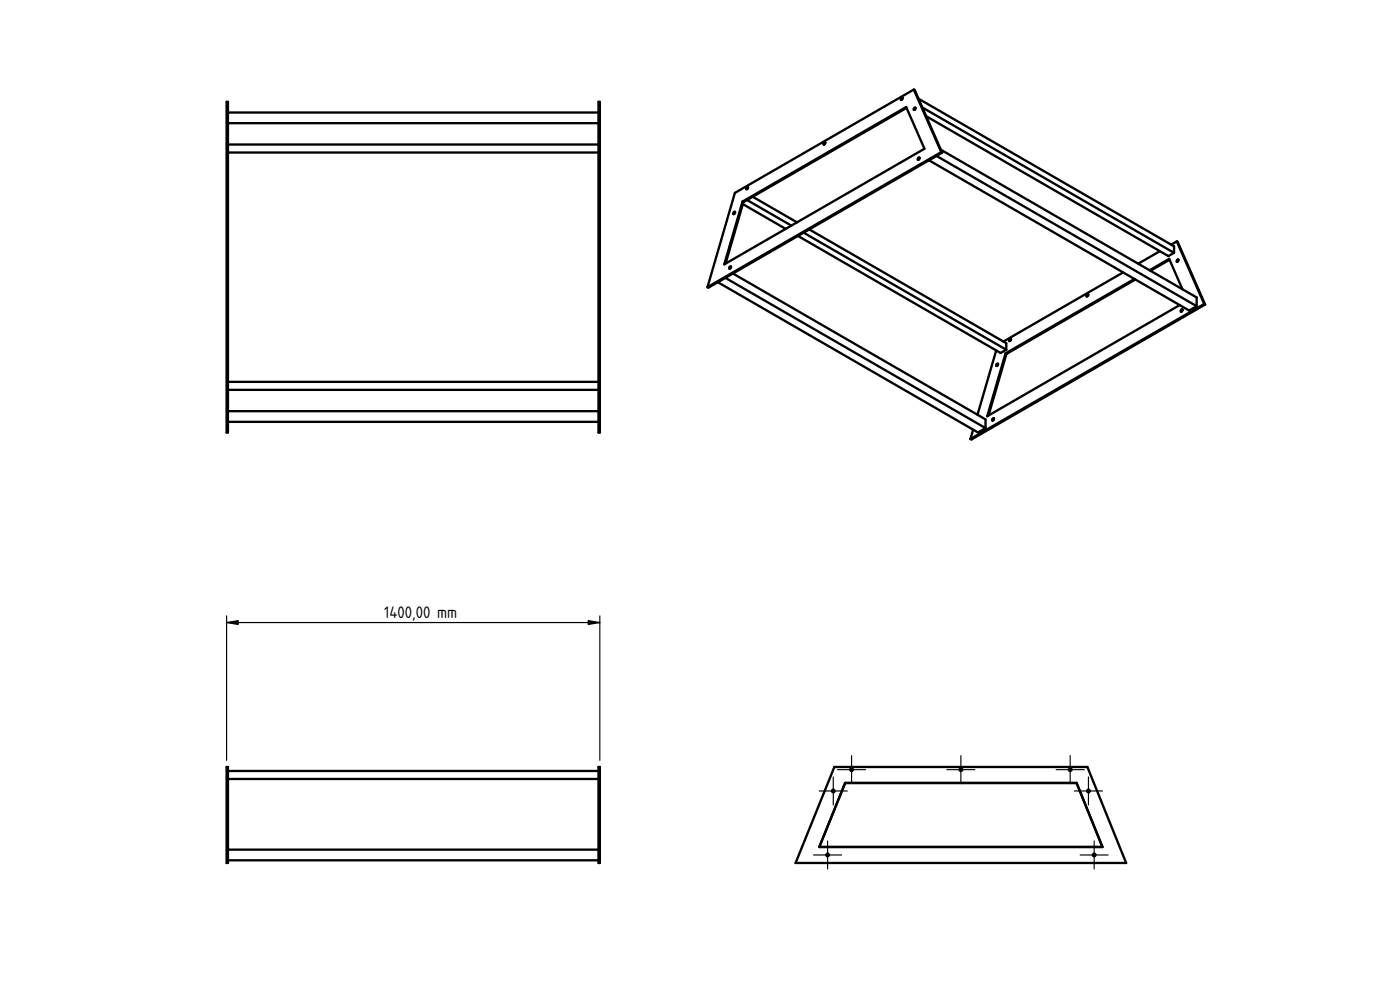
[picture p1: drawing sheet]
<svg xmlns="http://www.w3.org/2000/svg" width="420mm" height="297mm" viewBox="0 0 420 297" stroke-linecap="round" stroke-linejoin="round" font-family="sans-serif">
<defs><g id="words">
<text font-size="4.7" x="115.3" y="185.3">1400,00 mm</text>
</g></defs>
<path d="M124 244.5h.1" fill="none" stroke="#000" stroke-width=".3"/>
<path d="M68.4 233.7h111.2v21.2h-111.2z" fill-rule="evenodd" fill="#fff"/>
<path d="M124 244.5h.1" fill="none" stroke="#000" stroke-width=".3"/>
<g fill="#fff">
<path d="M68.4 254.9h111.2v3.2h-111.2z" fill-rule="evenodd"/>
<path d="M68.4 231.3h111.2v2.4h-111.2z" fill-rule="evenodd"/>
<path d="M68 230.1h.4v28.8h-.4z" fill-rule="evenodd"/>
<path d="M179.6 230.1h.4v28.8h-.4z" fill-rule="evenodd"/>
</g>
<path d="M68 230.1h.4v28.8h-.4zM68.4 233.7h111.2M68.4 231.3h111.2M179.6 230.1h.4v28.8h-.4zM68.4 258.1h111.2M68.4 254.9h111.2" fill="none" stroke="#000" stroke-width=".7"/>
<path d="M124 244.5h.1" fill="none" stroke="#000" stroke-width=".3"/>
<path d="M68 184.8v43.3M68 186.8h112M180 184.8v43.3" fill="none" stroke="#000" stroke-width=".35"/>
<path d="M68 186.8l3.5-.6v1.2zM176.5 186.2l3.5 .6-3.5 .6z" fill="#000" stroke="#000" stroke-width=".35"/>
<path d="M68 30.6h.4v3.2h111.2v-3.2h.4v99.2h-.4v-3.2h-111.2v3.2h-.4z" fill-rule="evenodd" fill="#fff"/>
<path d="M124 80.2h.1" fill="none" stroke="#000" stroke-width=".3"/>
<path d="M68.4 45.8h111.2v68.8h-111.2z" fill-rule="evenodd" fill="#fff"/>
<path d="M124 80.2h.1" fill="none" stroke="#000" stroke-width=".3"/>
<g fill="#fff">
<path d="M68.4 37h111.2v6.4h-111.2z" fill-rule="evenodd"/>
<path d="M68.4 117h111.2v6.4h-111.2z" fill-rule="evenodd"/>
<path d="M68.4 123.4h111.2v3.2h-111.2z" fill-rule="evenodd"/>
<path d="M68.4 33.8h111.2v3.2h-111.2z" fill-rule="evenodd"/>
<path d="M68.4 43.4h111.2v2.4h-111.2z" fill-rule="evenodd"/>
<path d="M68.4 114.6h111.2v2.4h-111.2z" fill-rule="evenodd"/>
<path d="M68 30.6h.4v99.2h-.4z" fill-rule="evenodd"/>
<path d="M179.6 30.6h.4v99.2h-.4z" fill-rule="evenodd"/>
</g>
<path d="M68 30.6h.4v99.2h-.4zM68.4 37h111.2M68.4 33.8h111.2M179.6 30.6h.4v99.2h-.4zM68.4 45.8h111.2M68.4 43.4h111.2M68.4 117h111.2M68.4 114.6h111.2M68.4 126.6h111.2M68.4 123.4h111.2" fill="none" stroke="#000" stroke-width=".7"/>
<path d="M220.6 57.9l53.6-31 .3 .1 1.2 2.6 75.8 43.8 1.7-1 .3 .2 8.2 18.8-70.2 40.5-.3-.2 .9-2.8-76.7-44.2-2.8 1.6-.3-.2z" fill-rule="evenodd" fill="#fff"/>
<path d="M288.4 80.2h.1" fill="none" stroke="#000" stroke-width=".3"/>
<path d="M242.9 68.8l35.9-20.7 58.3 33.6-36 20.8z" fill-rule="evenodd" fill="#fff"/>
<path d="M288.4 80.2h.1" fill="none" stroke="#000" stroke-width=".3"/>
<path d="M220 82.1l19.5-11.3 59.5 34.3-5.6 19.3z" fill-rule="evenodd" fill="#fff"/>
<path d="M288.4 80.2h.1" fill="none" stroke="#000" stroke-width=".3"/>
<g fill="#fff">
<path d="M220.6 57.9l53.6-31 8.3 18.7-70.2 40.5z" fill-rule="evenodd"/>
<path d="M222.8 60.5l49.2-28.4 5.4 12.5-60 34.7z" fill-rule="evenodd"/>
<path d="M302 106.2l38.7-22.3 13.3 7.6-57.3 33.2z" fill-rule="evenodd"/>
<path d="M225.9 59l46.2-26.6 5.3 12.2-38.2 22.1z" fill-rule="evenodd"/>
<path d="M301.1 102.5l36-20.8 3.4 2-38.7 22.3-5.5 18.9 57.7-33.4 2.9 1.7 2.2-1.3v-2.7l-4.2-2.4-4-9.1-5.9 3.4-3.4-2 6.5-3.7 2.5 1.4 1.7-.9v-2l-.8-.5 1.7-1 8.2 18.8-70.2 40.5 .9-2.8 1.4 .9 2.3-1.4v-2.6l-2.4-1.4 5.6-19.3 1.3 .8 1.7-1v-1.9z" fill-rule="evenodd"/>
<path d="M278 34.9l70.1 40.5-6.5 3.7-59.2-34.2z" fill-rule="evenodd"/>
<path d="M278.8 48.1l2.3-1.3 78 45.1-2.2 1.3z" fill-rule="evenodd"/>
</g>
<path d="M288.4 80.2h.1" fill="none" stroke="#000" stroke-width=".3"/>
<g fill="#fff">
<path d="M215.4 84.7l2.3-1.3 78.1 45-2.3 1.4z" fill-rule="evenodd"/>
<path d="M282.4 44.9l76.7 44.3v2.7l-78-45.1 1.7-1z" fill-rule="evenodd"/>
</g>
<path d="M288.4 80.2h.1" fill="none" stroke="#000" stroke-width=".3"/>
<g fill="#fff">
<path d="M222.9 61.2l12.9 7.5-18 10.4z"/>
<path d="M217.7 83.4l2.3-1.3 75.8 43.7v2.6z" fill-rule="evenodd"/>
<path d="M275.7 29.6l76.6 44.3v2l-75.5-43.7z" fill-rule="evenodd"/>
<path d="M276.8 32.2l75.5 43.7-1.7 .9-72.6-41.9z" fill-rule="evenodd"/>
<path d="M239.5 70.8l1.7-1 60.8 35.1-1.7 1z" fill-rule="evenodd"/>
</g>
<path d="M288.4 80.2h.1" fill="none" stroke="#000" stroke-width=".3"/>
<path d="M241.2 69.8l1.7-1 58.2 33.7 .9 .5v1.9z" fill-rule="evenodd" fill="#fff"/>
<path d="M288.4 80.2h.1" fill="none" stroke="#000" stroke-width=".3"/>
<g fill="#fff">
<path d="M345.3 81.2l5.7-3.3 3.9 8.9z"/>
<path d="M224.2 60l1.7-1 13.3 7.7-1.7 1z" fill-rule="evenodd"/>
<path d="M223.1 60.6l1.1-.6 13.3 7.7-1.7 1-12.9-7.5z" fill-rule="evenodd"/>
<path d="M212.3 86.1l70.2-40.5 .3 .2-70.2 40.5z" fill-rule="evenodd"/>
<path d="M291.2 131.7l70.2-40.5 .3 .2-70.2 40.5z" fill-rule="evenodd"/>
<path d="M222.8 60.5l49.2-28.4 .1 .3-49 28.2z" fill-rule="evenodd"/>
<path d="M301.8 106l38.7-22.3 .2 .2-38.7 22.3z" fill-rule="evenodd"/>
<path d="M222.8 60.5l.3 .1-5.3 18.5-.4 .2z" fill-rule="evenodd"/>
<path d="M301.8 106l.2 .2-5.3 18.5-.4 .2z" fill-rule="evenodd"/>
<path d="M353.2 72.4l.3 .2 8.2 18.8-.3-.2z" fill-rule="evenodd"/>
<path d="M274.2 26.9l.3 .1 8.3 18.8-.3-.2z" fill-rule="evenodd"/>
<path d="M345 81.1l5.9-3.4 .1 .2-5.7 3.3z" fill-rule="evenodd"/>
<path d="M298 125.6l.1-.1a.35 .35 0 0 1 .1 .5 .35 .35 0 0 1-.4 .1z" fill-rule="evenodd"/>
<path d="M353.3 77.9l.2-.1a.35 .35 0 0 1 .1 .5 .35 .35 0 0 1-.5 .1z" fill-rule="evenodd"/>
<path d="M326.2 88.3l.2-.1a.35 .35 0 0 1 .1 .5 .35 .35 0 0 1-.5 .1z" fill-rule="evenodd"/>
<path d="M275.6 47.3l.2-.1a.35 .35 0 0 1 .1 .5 .35 .35 0 0 1-.5 .1z" fill-rule="evenodd"/>
<path d="M219 80l.2-.1a.35 .35 0 0 1 .1 .5 .35 .35 0 0 1-.5 .1z" fill-rule="evenodd"/>
<path d="M299.2 109.2l.1-.1a.35 .35 0 0 1 .2 .5 .35 .35 0 0 1-.5 .1z" fill-rule="evenodd"/>
<path d="M303.1 101.7l.1-.1a.35 .35 0 0 1 .1 .5 .35 .35 0 0 1-.4 .1z" fill-rule="evenodd"/>
<path d="M354.5 92.9l.2-.1a.35 .35 0 0 1 .1 .5 .35 .35 0 0 1-.5 .1z" fill-rule="evenodd"/>
<path d="M220.3 63.6l.1-.1a.35 .35 0 0 1 .1 .5 .35 .35 0 0 1-.4 .1z" fill-rule="evenodd"/>
<path d="M270.5 29.4l.2-.1a.35 .35 0 0 1 .1 .5 .35 .35 0 0 1-.5 .1z" fill-rule="evenodd"/>
<path d="M247.3 42.8l.2-.1a.35 .35 0 0 1 .1 .4 .35 .35 0 0 1-.5 .2z" fill-rule="evenodd"/>
<path d="M224.1 56.1h.2a.35 .35 0 0 1 .1 .4 .35 .35 0 0 1-.5 .2z" fill-rule="evenodd"/>
<path d="M220.3 63.6l.3 .1-.4 .6-.1-.3z" fill-rule="evenodd"/>
<path d="M354.5 92.9l.4 .1-.4 .5-.2-.3z" fill-rule="evenodd"/>
<path d="M247.3 42.8l.4 .1-.4 .5-.2-.3z" fill-rule="evenodd"/>
<path d="M326.2 88.3l.4 .1-.4 .6-.2-.3z" fill-rule="evenodd"/>
<path d="M298 125.6l.3 .1-.4 .5-.1-.3z" fill-rule="evenodd"/>
<path d="M219 80l.4 .1-.4 .5-.2-.3z" fill-rule="evenodd"/>
<path d="M303.1 101.7l.3 .1-.4 .6-.1-.3z" fill-rule="evenodd"/>
<path d="M275.6 47.3l.4 .1-.4 .6-.2-.3z" fill-rule="evenodd"/>
<path d="M353.3 77.9l.4 .1-.4 .6-.2-.3z" fill-rule="evenodd"/>
<path d="M299.2 109.2l.3 .1-.4 .5-.1-.3z" fill-rule="evenodd"/>
<path d="M224.1 56.1l.4 .2-.4 .5-.2-.3z" fill-rule="evenodd"/>
<path d="M270.5 29.4l.4 .1-.4 .5-.2-.3z" fill-rule="evenodd"/>
<path d="M270.7 29.6l.2-.1-.3 .5z" fill-rule="evenodd"/>
<path d="M353.5 78.2l.2-.2-.3 .5z" fill-rule="evenodd"/>
<path d="M275.8 47.6l.2-.2-.3 .5z" fill-rule="evenodd"/>
<path d="M219.3 80.2l.1-.1-.3 .5z" fill-rule="evenodd"/>
<path d="M298.2 125.8l.1-.1-.3 .5z" fill-rule="evenodd"/>
<path d="M326.5 88.6l.1-.2-.3 .5z" fill-rule="evenodd"/>
<path d="M299.4 109.4l.1-.1-.3 .5z" fill-rule="evenodd"/>
<path d="M303.3 102l.1-.2-.3 .5z" fill-rule="evenodd"/>
<path d="M354.7 93.1l.2-.1-.3 .5z" fill-rule="evenodd"/>
<path d="M224.3 56.4l.2-.1-.3 .4z" fill-rule="evenodd"/>
<path d="M247.5 43l.2-.1-.3 .5z" fill-rule="evenodd"/>
<path d="M220.5 63.9l.1-.2-.3 .5z" fill-rule="evenodd"/>
<path d="M274.6 32.6l.2-.1-.3 .4z" fill-rule="evenodd"/>
<circle cx="274.5" cy="32.7" r=".3"/>
</g>
<g fill="none" stroke="#000" stroke-width=".7">
<path d="M270.5 29.4l.2-.1a.35 .35 0 0 1 .1 .5 .35 .35 0 0 1-.5 .1zM270.9 29.5l-.3 .5M272.1 32.4l-49 28.2M274.2 26.9l.3 .1 8.3 18.8M274.2 26.9l8.3 18.7M274.2 26.9l-53.6 31-8.3 28.2M274.4 32.4l.1-.1a.35 .35 0 0 1 .2 .4 .35 .35 0 0 1-.5 .2zM274.5 32.9h.1M274.8 32.5l-.3 .5M275.7 29.6l76.6 44.3v2M276.8 32.2l75.5 43.7M278 34.9l72.6 41.9 1.7-.9"/>
<path d="M224.1 56.1h.2a.35 .35 0 0 1 .1 .4 .35 .35 0 0 1-.5 .2zM224.5 56.3l-.3 .4M225.9 59l13.3 7.7M247.3 42.8l.2-.1a.35 .35 0 0 1 .1 .5 .35 .35 0 0 1-.5 .1zM247.7 42.9l-.3 .5M275.6 47.3l.2-.1a.35 .35 0 0 1 .1 .5 .35 .35 0 0 1-.5 .1zM276 47.4l-.3 .5M278.8 48.1l78.1 45.1 2.2-1.3M281.1 46.8l78 45.1M282.4 44.9l76.7 44.3v2.7M282.5 45.6l.3 .2M282.5 45.6l-70.2 40.5"/>
<path d="M282.8 45.8l-70.2 40.5-.3-.2M219 80l.2-.1a.35 .35 0 0 1 .1 .5 .35 .35 0 0 1-.5 .1zM220.3 63.6l.1-.1a.35 .35 0 0 1 .1 .5 .35 .35 0 0 1-.4 .1zM220.6 63.7l-.3 .5M222.8 60.5l49.2-28.4 5.4 12.5-60 34.7zM222.8 60.5l.3 .1M222.9 61.2l12.9 7.5M223.1 60.6l-5.3 18.5M224.2 60l13.3 7.7M239.5 70.8l60.8 35.1 1.7-1M241.2 69.8l60.8 35.1M242.9 68.8l59.1 34.2v1.9"/>
<path d="M348.1 75.4l-6.5 3.7M351 77.9l-5.7 3.3M353.2 72.4l.3 .2 8.2 18.8M353.2 72.4l8.2 18.8M353.2 72.4l-1.7 1M353.3 77.9l.2-.1a.35 .35 0 0 1 .1 .5 .35 .35 0 0 1-.5 .1zM353.7 78l-.3 .5M215.4 84.7l78.1 45.1 2.3-1.4M217.7 83.4l78.1 45M219.4 80.1l-.3 .5M220 82.1l75.8 43.7v2.6M326.2 88.3l.2-.1a.35 .35 0 0 1 .1 .5 .35 .35 0 0 1-.5 .1z"/>
<path d="M326.6 88.4l-.3 .5M337.1 81.7l-36 20.8M340.5 83.7l-38.7 22.3M340.7 83.9l-38.7 22.3M345 81.1l5.9-3.4 4 9.1M354 91.5l-57.7 33.4 5.5-18.9M354.5 92.9l.2-.1a.35 .35 0 0 1 .1 .5 .35 .35 0 0 1-.5 .1zM354.9 93l-.3 .5M361.4 91.2l.3 .2M361.4 91.2l-70.2 40.5M361.7 91.4l-70.2 40.5-.3-.2M299 105.1l-5.6 19.3"/>
<path d="M299.2 109.2l.1-.1a.35 .35 0 0 1 .2 .5 .35 .35 0 0 1-.5 .1zM299.5 109.3l-.3 .5M301.8 106l.2 .2M302 106.2l-5.3 18.5M303.1 101.7l.1-.1a.35 .35 0 0 1 .1 .5 .35 .35 0 0 1-.4 .1zM303.4 101.8l-.3 .5M292.1 128.9l-.9 2.8M298 125.6l.1-.1a.35 .35 0 0 1 .1 .5 .35 .35 0 0 1-.4 .1zM298.3 125.7l-.3 .5"/>
</g>
<path d="M250.4 230.1h75.9l11.7 28.8h-99.2z" fill-rule="evenodd" fill="#fff"/>
<path d="M288.4 244.5h.1" fill="none" stroke="#000" stroke-width=".3"/>
<path d="M253.6 234.9h69.5l7.8 19.2h-85z" fill-rule="evenodd" fill="#fff"/>
<path d="M288.4 244.5h.1" fill="none" stroke="#000" stroke-width=".3"/>
<g fill="#fff">
<circle cx="328.4" cy="256.5" r=".4"/>
<circle cx="250.1" cy="237.3" r=".4"/>
<circle cx="255.6" cy="230.9" r=".4"/>
<circle cx="288.4" cy="230.9" r=".4"/>
<circle cx="248.4" cy="256.5" r=".4"/>
<circle cx="321.2" cy="230.9" r=".4"/>
<circle cx="326.7" cy="237.3" r=".4"/>
</g>
<g fill="none" stroke="#000" stroke-width=".7">
<path d="M250.4 230.1h75.9l11.7 28.8h-99.2zM253.6 234.9h69.5l7.8 19.2h-85z"/>
<circle cx="250.1" cy="237.3" r=".4"/>
<circle cx="255.6" cy="230.9" r=".4"/>
<circle cx="288.4" cy="230.9" r=".4"/>
<circle cx="321.2" cy="230.9" r=".4"/>
<circle cx="326.7" cy="237.3" r=".4"/>
<circle cx="248.4" cy="256.5" r=".4"/>
<circle cx="328.4" cy="256.5" r=".4"/>
</g>
<g fill="#000" stroke="#000" stroke-width=".35">
<path d="M255.6 226.7v8.4zM251.4 230.9h8.4z" fill-rule="evenodd"/>
<path d="M288.4 226.7v8.4zM284.2 230.9h8.4z" fill-rule="evenodd"/>
<path d="M321.2 226.7v8.4zM317 230.9h8.4z" fill-rule="evenodd"/>
<path d="M250.1 233.1v8.4zM245.9 237.3h8.4z" fill-rule="evenodd"/>
<path d="M326.7 233.1v8.4zM322.5 237.3h8.4z" fill-rule="evenodd"/>
<path d="M248.4 252.3v8.4zM244.2 256.5h8.4z" fill-rule="evenodd"/>
<path d="M328.4 252.3v8.4zM324.2 256.5h8.4z" fill-rule="evenodd"/>
</g>
<use href="#words"/>
</svg>
